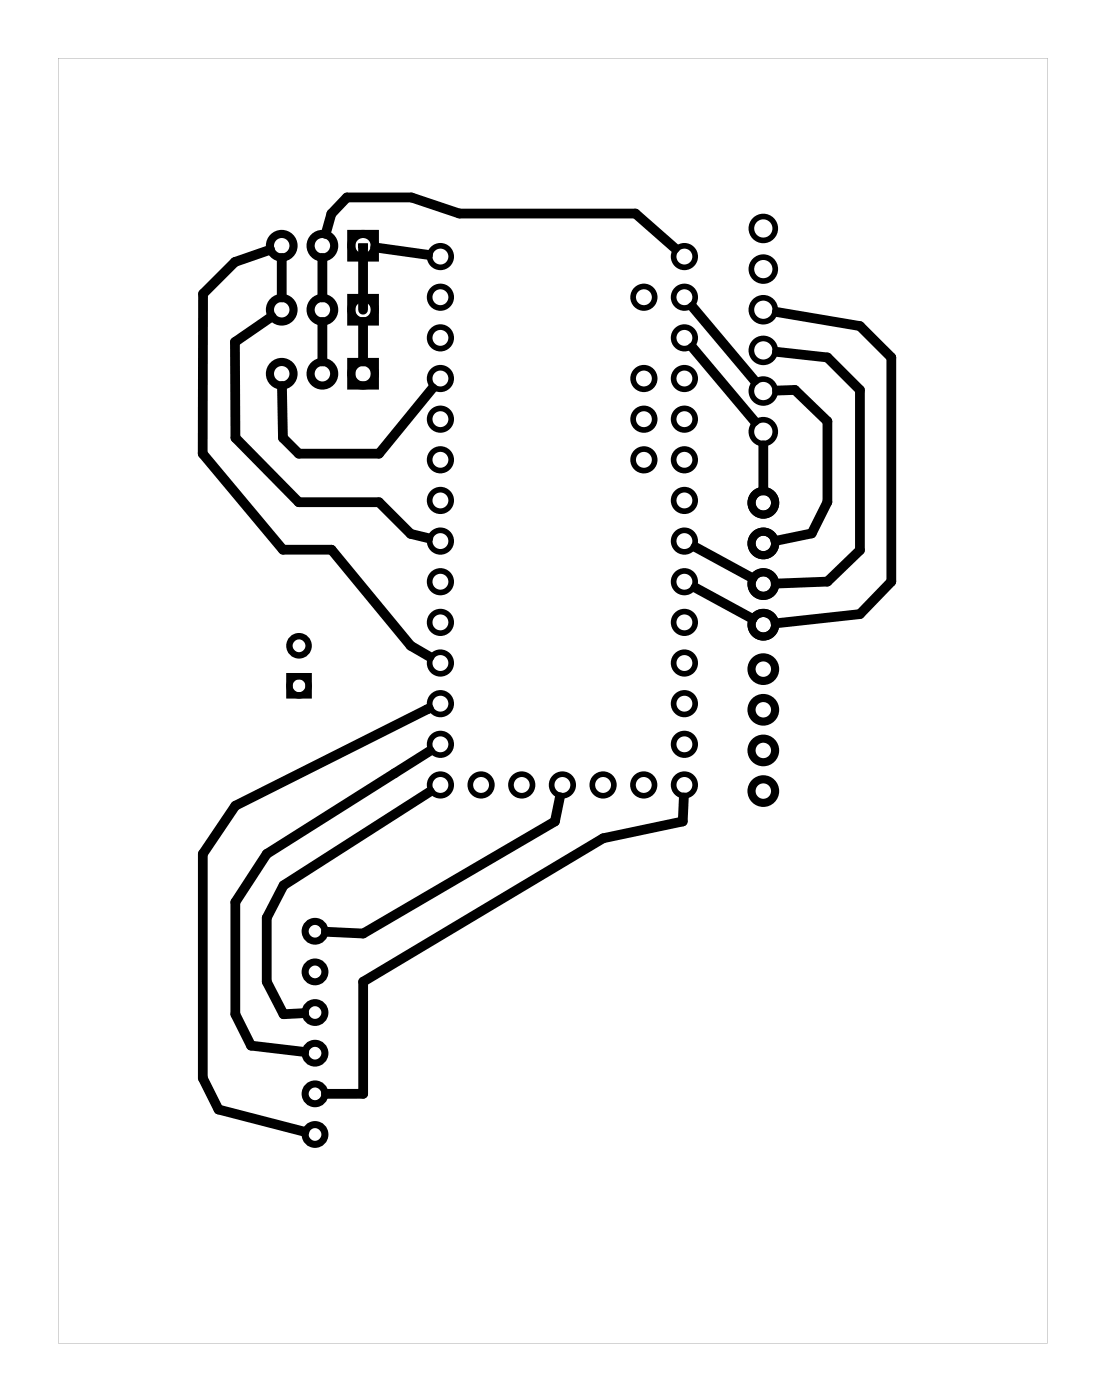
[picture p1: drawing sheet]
<svg xmlns="http://www.w3.org/2000/svg" width="69mm" height="87mm" viewBox="0 0 69 87" stroke-linecap="round" stroke-linejoin="round" font-family="sans-serif">
<path d="M3.6 3.6h61.8v80.3h-61.8zM3.6 3.6v80.3h61.8v-80.3z" fill="#000"/>
<g fill="none" stroke="#000" stroke-width=".4">
<path d="M18.1 42.3h1.2v1.2h-1.2z"/>
<circle cx="18.7" cy="42.9" r=".6"/>
<circle cx="18.7" cy="40.4" r=".6"/>
</g>
<g fill="none" stroke="#000" stroke-width=".35">
<circle cx="27.5" cy="16" r=".67"/>
<circle cx="27.5" cy="18.6" r=".67"/>
<circle cx="40.2" cy="18.6" r=".67"/>
<circle cx="42.7" cy="16" r=".67"/>
<circle cx="42.7" cy="18.6" r=".67"/>
<circle cx="47.7" cy="14.3" r=".75"/>
<circle cx="47.7" cy="19.4" r=".75"/>
<circle cx="47.7" cy="16.8" r=".75"/>
<circle cx="27.5" cy="38.9" r=".67"/>
<circle cx="27.5" cy="36.4" r=".67"/>
<circle cx="27.5" cy="33.8" r=".67"/>
<circle cx="27.5" cy="21.1" r=".67"/>
<circle cx="27.5" cy="23.7" r=".67"/>
<circle cx="27.5" cy="26.2" r=".67"/>
<circle cx="27.5" cy="28.7" r=".67"/>
<circle cx="27.5" cy="31.3" r=".67"/>
<circle cx="40.2" cy="23.7" r=".67"/>
<circle cx="40.2" cy="28.7" r=".67"/>
<circle cx="40.2" cy="26.2" r=".67"/>
<circle cx="42.7" cy="38.9" r=".67"/>
<circle cx="42.7" cy="36.4" r=".67"/>
<circle cx="42.7" cy="33.8" r=".67"/>
<circle cx="42.7" cy="23.7" r=".67"/>
<circle cx="42.7" cy="21.1" r=".67"/>
<circle cx="42.7" cy="26.2" r=".67"/>
<circle cx="42.7" cy="28.7" r=".67"/>
<circle cx="42.7" cy="31.3" r=".67"/>
<circle cx="47.7" cy="21.9" r=".75"/>
<circle cx="47.7" cy="24.4" r=".75"/>
<circle cx="47.7" cy="27" r=".75"/>
<circle cx="27.5" cy="46.5" r=".67"/>
<circle cx="27.5" cy="44" r=".67"/>
<circle cx="27.5" cy="41.4" r=".67"/>
<circle cx="27.5" cy="49.1" r=".67"/>
<circle cx="30" cy="49.1" r=".67"/>
<circle cx="32.6" cy="49.1" r=".67"/>
<circle cx="35.1" cy="49.1" r=".67"/>
<circle cx="37.7" cy="49.1" r=".67"/>
<circle cx="40.2" cy="49.1" r=".67"/>
<circle cx="42.7" cy="46.5" r=".67"/>
<circle cx="42.7" cy="44" r=".67"/>
<circle cx="42.7" cy="41.4" r=".67"/>
<circle cx="42.7" cy="49.1" r=".67"/>
</g>
<g fill="none" stroke="#000" stroke-width=".44">
<circle cx="19.7" cy="58.2" r=".62"/>
<circle cx="19.7" cy="60.7" r=".62"/>
<circle cx="19.7" cy="63.3" r=".62"/>
<circle cx="19.7" cy="68.4" r=".62"/>
<circle cx="19.7" cy="70.9" r=".62"/>
<circle cx="19.7" cy="65.8" r=".62"/>
</g>
<g fill="none" stroke="#000" stroke-width=".51">
<path d="M21.9 14.6h1.5v1.5h-1.5zM21.9 18.6h1.5v1.5h-1.5zM21.9 22.6h1.5v1.5h-1.5z"/>
<circle cx="17.6" cy="15.4" r=".74"/>
<circle cx="17.6" cy="19.4" r=".74"/>
<circle cx="20.1" cy="15.4" r=".74"/>
<circle cx="20.1" cy="19.4" r=".74"/>
<circle cx="22.7" cy="15.4" r=".74"/>
<circle cx="22.7" cy="19.4" r=".74"/>
<circle cx="17.6" cy="23.4" r=".74"/>
<circle cx="20.1" cy="23.4" r=".74"/>
<circle cx="22.7" cy="23.4" r=".74"/>
<circle cx="47.7" cy="34" r=".74"/>
<circle cx="47.7" cy="31.4" r=".74"/>
<circle cx="47.7" cy="39" r=".74"/>
<circle cx="47.7" cy="36.5" r=".74"/>
<circle cx="47.7" cy="44.4" r=".74"/>
<circle cx="47.7" cy="41.8" r=".74"/>
<circle cx="47.7" cy="49.4" r=".74"/>
<circle cx="47.7" cy="46.9" r=".74"/>
</g>
<g fill="none" stroke="#000" stroke-width=".61">
<path d="M16.9 15.6l-2.2 .8-2 2v10l5 6h3l5 6 1.1 .6M17 19.8l-2.3 1.6v6l4 4h5l2 2 1.1 .2M17.6 16.1v2.5M20.1 16.1v2.5M20.3 14.6l.4-1.2 1-1.1h4l3 1h11l2.5 2.2M22.7 15.4v-.2v4.2M23.4 15.5l3.3 .4M43.2 19.2l3.9 4.6M48.5 19.5l5.2 .9 2 1.9v14l-2 2.1-5.3 .6M17.6 24.1l.1 3.3 1 1h5l3.3-4.1M20.1 20.1v2.5M22.7 20.1v2.5"/>
<path d="M43.2 21.7l3.9 4.6M43.4 34.2l3.6 1.9M43.4 36.7l3.6 2M47.7 27.8v2.9M48.5 22l3.2 .3 2 2.1v10l-2 1.9-3.3 .2M48.5 24.4h1.1l2.1 1.9v5.1l-1 1.9-2.3 .5M26.8 44.3l-12.1 6.1-2 3v14l.9 1.9 5.4 1.4M26.9 46.9l-10.2 6.5-2 3v7l1 1.9 3.3 .4M26.9 49.5l-9.2 5.8-1 2.1v4l1 2 1.3-.1M35 49.8l-.3 1.5-12 7-2.3-.1M42.7 49.8l-.1 1.5-4.9 1.1-15 9v7h-2.3"/>
</g>
</svg>
